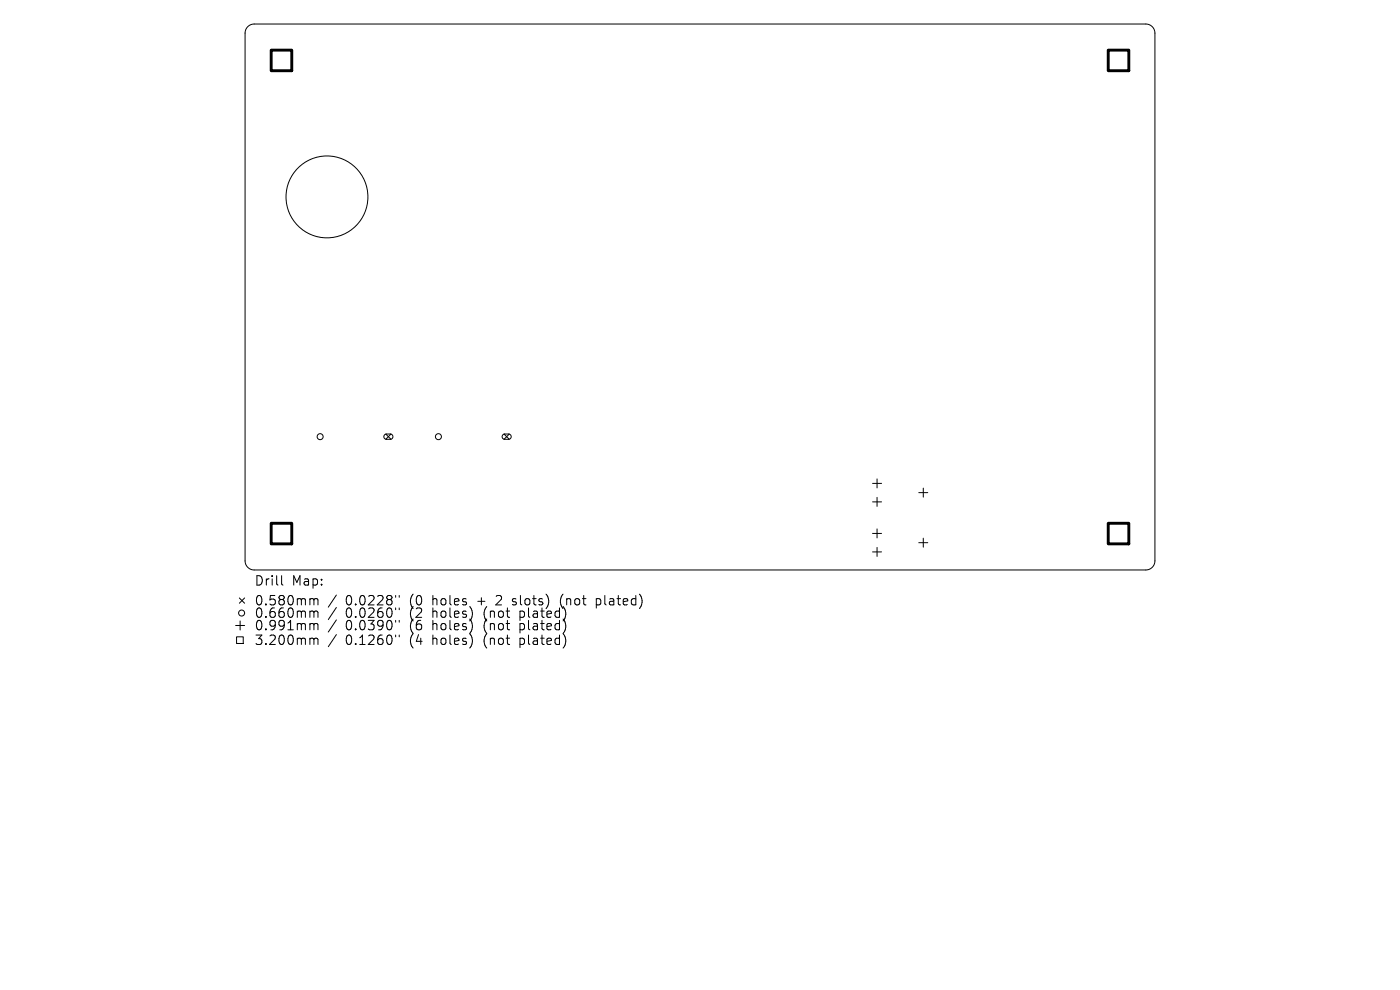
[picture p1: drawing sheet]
<svg xmlns="http://www.w3.org/2000/svg" width="297mm" height="210mm" viewBox="0 0 297 210" stroke-linecap="round" stroke-linejoin="round" font-family="sans-serif">
<defs><g id="words">
<g font-size="2.8">
<text x="53.9" y="124.5">Drill</text>
<text x="61.9" y="124.5">Map:</text>
<text x="53.9" y="128.7">0.580mm</text>
<text x="53.9" y="131.3">0.660mm</text>
<text x="73.3" y="128.7">0.0228&quot;</text>
<text x="73.3" y="131.3">0.0260&quot;</text>
<text x="87.1" y="128.7">(0</text>
<text x="87.1" y="131.3">(2</text>
<text x="92" y="128.7">holes</text>
<text x="92" y="131.3">holes)</text>
<text x="101.8" y="128.7">+</text>
<text x="103.1" y="131.3">(not</text>
<text x="106" y="128.7">2</text>
<text x="109.6" y="128.7">slots)</text>
<text x="110.9" y="131.3">plated)</text>
<text x="119.9" y="128.7">(not</text>
<text x="127.7" y="128.7">plated)</text>
<text x="53.9" y="134">0.991mm</text>
<text x="53.9" y="137.1">3.200mm</text>
<text x="73.3" y="134">0.0390&quot;</text>
<text x="73.3" y="137.1">0.1260&quot;</text>
<text x="87.1" y="134">(6</text>
<text x="87.1" y="137.1">(4</text>
<text x="92" y="134">holes)</text>
<text x="92" y="137.1">holes)</text>
<text x="103.1" y="134">(not</text>
<text x="103.1" y="137.1">(not</text>
<text x="110.9" y="134">plated)</text>
<text x="110.9" y="137.1">plated)</text>
</g>
</g></defs>
<g fill="none" stroke="#000" stroke-width=".21">
<path d="M52.6 5.7l.7-.5 .6-.1h189.2a1.93 1.93 0 0 1 1.9 1.9v112a1.93 1.93 0 0 1-1.9 1.9h-189.2a1.93 1.93 0 0 1-1.9-1.9v-112l.1-.6zM81.6 92.2l.3-.1h1.1l.3 .3v.4l-.4 .4h-1.1l-.4-.5zM81.8 92.1l1.2 1.1M83 92.1l-1.2 1.1M106.7 92.2l.3-.1h1.1l.3 .3v.4l-.4 .4h-1.1l-.4-.4zM106.9 92.1l1.1 1.1M108 92.1l-1.1 1.1M185.1 102.5h1.9M185.1 106.5h1.9M185.1 113.2h1.9M185.1 117.1h1.9M186.1 101.6v1.9"/>
<path d="M186.1 105.5v1.9M186.1 112.2v1.9M186.1 116.1v1.9M194.9 104.5h1.9M194.9 115.1h1.9M195.9 103.5v2M195.9 114.2v1.9M50 132.7h1.9M50.2 135.1h1.4v1.4h-1.4zM50.8 126.8l1.1 1.2M50.9 131.7v1.9M51.9 126.8l-1.1 1.2"/>
<path d="M59.7 122.1v1.7l.3 .3M66 127h.3l.3 .3M66 129.6h.3l.3 .3M66 132.3h.3l.3 .3M66 135.4l.5 .1 .1 .2M66.6 127.3l.3-.3 .5 .1 .1 1.2M66.6 127.3v1M66.6 129.9v1.1M66.6 132.6v1M66.6 135.7v1M66.6 129.9l.3-.3 .5 .1 .1 1.3M66.6 132.6l.3-.3 .5 .1 .1 1.2"/>
<path d="M66.6 135.7l.3-.3 .5 .1 .1 1.2M71.4 126.2l-1.8 2.6M71.4 128.9l-1.8 2.5M71.4 131.5l-1.8 2.6M71.4 134.6l-1.8 2.6M83.9 126.3v.4M83.9 129v.3M83.9 131.6v.4M83.9 134.7v.4M84.7 126.3v.4M84.7 129v.3M84.7 131.6v.4"/>
<path d="M84.7 134.7v.4M108.7 128.2l.2 .1M108.8 127.1v.5M119.2 126.4l-.3 1 .2 1.1M126.5 127v2M126.5 128.2l.6 .1M127.1 127l-.6 .1"/>
<circle cx="69.4" cy="41.8" r="8.7"/>
<circle cx="67.9" cy="92.6" r=".64"/>
<circle cx="93" cy="92.6" r=".64"/>
<circle cx="51.3" cy="130" r=".64"/>
</g>
<path d="M57.5 10.6h4.4v4.4h-4.4zM235.1 10.6h4.4v4.4h-4.4zM57.5 111h4.4v4.4h-4.4zM235.1 111h4.4v4.4h-4.4z" fill="none" stroke="#000" stroke-width=".62"/>
<use href="#words"/>
</svg>
